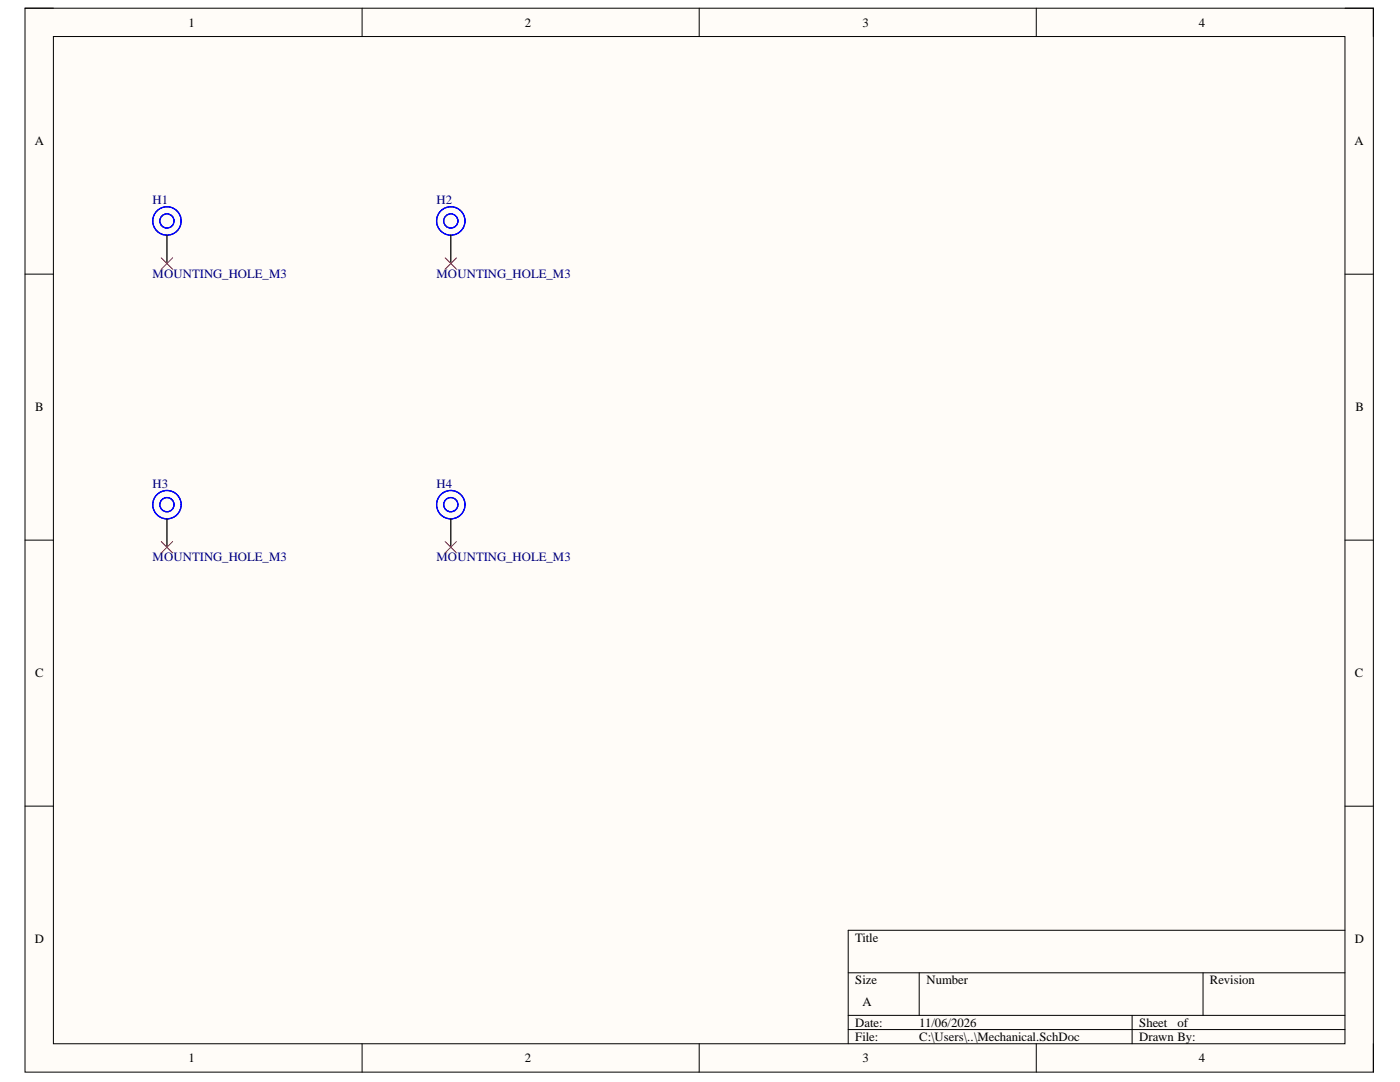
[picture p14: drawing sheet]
<svg xmlns="http://www.w3.org/2000/svg" width="279mm" height="216mm" viewBox="0 0 279 216" stroke-linecap="round" stroke-linejoin="round" font-family="sans-serif">
<defs><g id="words">
<g font-size="2.5">
<text x="37.6" y="5.3">1</text>
<text x="104.7" y="5.3">2</text>
<text x="172.1" y="5.3">3</text>
<text x="239.3" y="5.3">4</text>
<text x="6.9" y="29">A</text>
<text x="270.3" y="29">A</text>
<text x="7" y="82.1">B</text>
<text x="270.5" y="82.1">B</text>
<text x="7" y="135.2">C</text>
<text x="270.4" y="135.2">C</text>
<text x="6.9" y="188.2">D</text>
<text x="170.7" y="187.9">Title</text>
<text x="270.4" y="188.2">D</text>
<text x="170.7" y="196.4">Size</text>
<text x="184.9" y="196.4">Number</text>
<text x="241.5" y="196.4">Revision</text>
<text x="172.1" y="200.7">A</text>
<text x="170.7" y="204.9">Date:</text>
<text x="170.7" y="207.7">File:</text>
<text x="183.5" y="204.9">11/06/2026</text>
<text x="183.5" y="207.7">C:\Users\..\Mechanical.SchDoc</text>
<text x="227.4" y="204.9">Sheet</text>
<text x="227.4" y="207.7">Drawn By:</text>
<text x="235" y="204.9">of</text>
<text x="37.6" y="212">1</text>
<text x="104.7" y="212">2</text>
<text x="172.1" y="212">3</text>
<text x="239.3" y="212">4</text>
</g>
<g font-size="2.5" fill="#000080">
<text x="30.4" y="40.7">H1</text>
<text x="87.1" y="40.7">H2</text>
<text x="30.4" y="55.4">MOUNTING_HOLE_M3</text>
<text x="87.1" y="55.4">MOUNTING_HOLE_M3</text>
<text x="30.4" y="97.3">H3</text>
<text x="87.1" y="97.3">H4</text>
<text x="30.4" y="112">MOUNTING_HOLE_M3</text>
<text x="87.1" y="112">MOUNTING_HOLE_M3</text>
</g>
</g></defs>
<path d="M5 1.6h269.1v212.3h-269.1z" fill-rule="evenodd" fill="#fffcf8"/>
<path d="M5 1.6h269.1v212.3h-269.1z" fill="none" stroke="#000" stroke-width=".2"/>
<path d="M10.7 7.3h257.7v201h-257.7z" fill-rule="evenodd" fill="#fffcf8"/>
<g fill="none" stroke="#000" stroke-width=".2">
<path d="M5 1.6h5.7M10.7 7.3h257.7v201h-257.7zM72.3 1.6v5.7M139.5 1.6v5.7M206.8 1.6v5.7M268.4 1.6h5.7v5.7M5 54.7h5.7M268.4 54.7h5.7M5 107.8h5.7M268.4 107.8h5.7M5 160.9h5.7M268.4 160.9h5.7"/>
<path d="M169.3 194.1h99.1M183.4 194.1v8.5M240.1 194.1v8.5M268.4 185.6h-99.1v22.7M72.3 208.3v5.6M139.5 208.3v5.6M169.3 202.6h99.1M169.3 205.4h99.1M206.8 208.3v5.6M225.9 202.6v5.7M274.1 208.3v5.6"/>
</g>
<g fill="none" stroke="#00f" stroke-width=".25">
<circle cx="33.3" cy="44.1" r="2.83"/>
<circle cx="33.3" cy="44.1" r="1.42"/>
<circle cx="90" cy="44.1" r="2.83"/>
<circle cx="90" cy="44.1" r="1.42"/>
<circle cx="33.3" cy="100.7" r="2.83"/>
<circle cx="33.3" cy="100.7" r="1.42"/>
<circle cx="90" cy="100.7" r="2.83"/>
<circle cx="90" cy="100.7" r="1.42"/>
</g>
<path d="M33.3 46.9v5.7M90 46.9v5.7M33.3 103.5v5.7M90 103.5v5.7" fill="none" stroke="#000" stroke-width=".25"/>
<path d="M32.2 51.4l2.3 2.3M34.5 51.4l-2.3 2.3M88.8 51.4l2.3 2.3M91.1 51.4l-2.3 2.3M32.2 108.1l2.3 2.2M34.5 108.1l-2.3 2.2M88.8 108.1l2.3 2.2M91.1 108.1l-2.3 2.2" fill="none" stroke="#f00" stroke-width=".2"/>
<use href="#words"/>
</svg>
